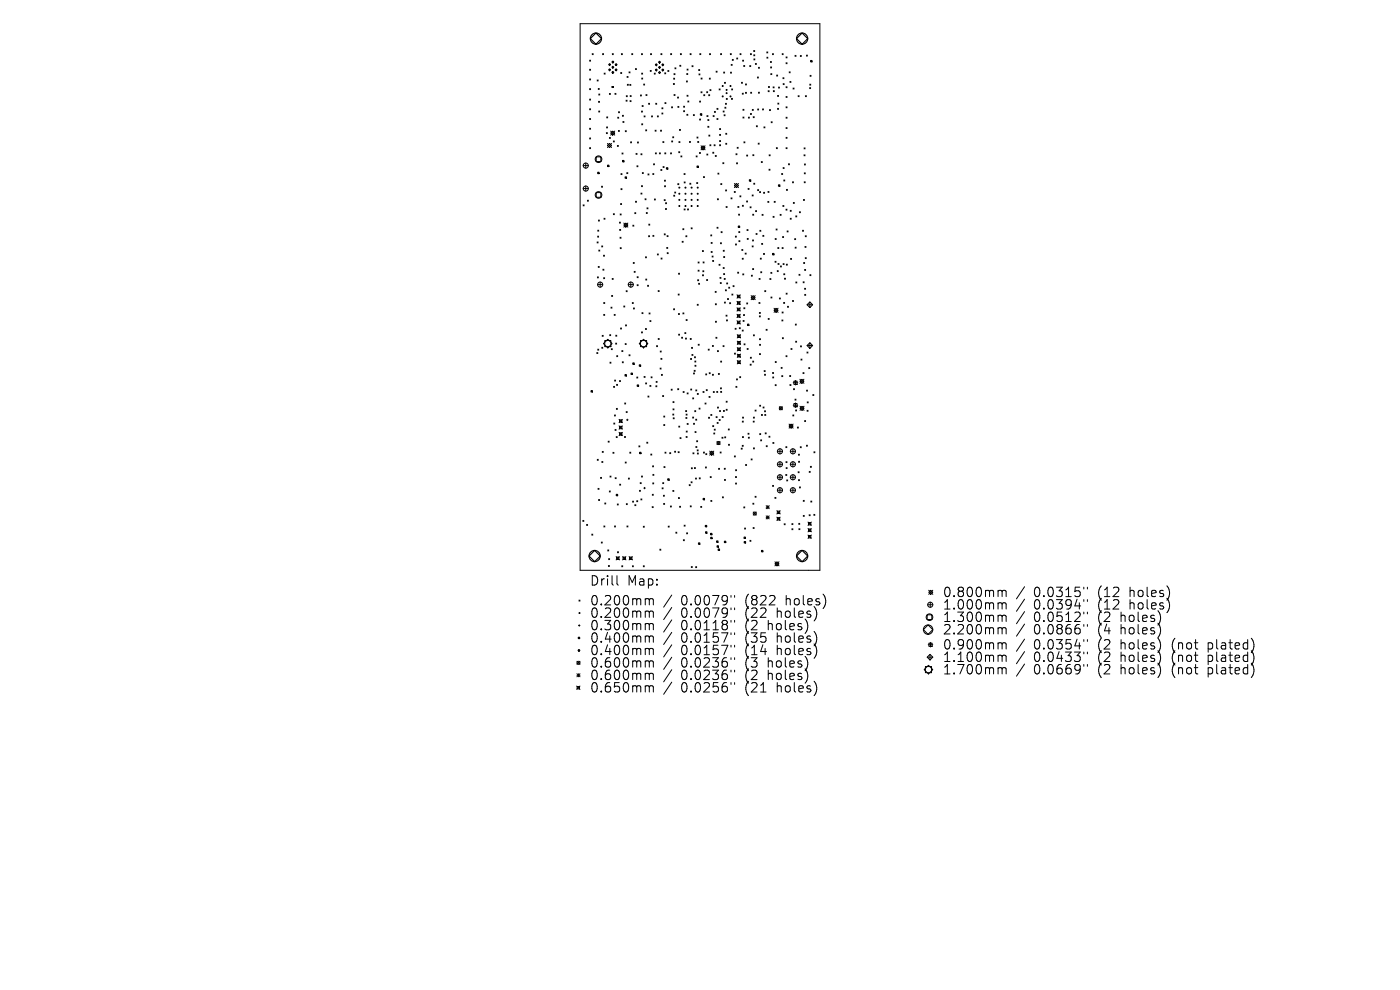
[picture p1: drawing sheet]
<svg xmlns="http://www.w3.org/2000/svg" width="297mm" height="210mm" viewBox="0 0 297 210" stroke-linecap="round" stroke-linejoin="round" font-family="sans-serif">
<defs><g id="words">
<g font-size="2.8">
<text x="125" y="124.5">Drill</text>
<text x="133.1" y="124.5">Map:</text>
<text x="125" y="128.7">0.200mm</text>
<text x="125" y="131.3">0.200mm</text>
<text x="144.5" y="128.7">0.0079&quot;</text>
<text x="144.5" y="131.3">0.0079&quot;</text>
<text x="158.2" y="128.7">(822</text>
<text x="158.2" y="131.3">(22</text>
<text x="165.1" y="131.3">holes)</text>
<text x="167" y="128.7">holes)</text>
<text x="199.9" y="126.9">0.800mm</text>
<text x="199.9" y="129.6">1.000mm</text>
<text x="219.3" y="126.9">0.0315&quot;</text>
<text x="219.3" y="129.6">0.0394&quot;</text>
<text x="233.1" y="126.9">(12</text>
<text x="233.1" y="129.6">(12</text>
<text x="239.9" y="126.9">holes)</text>
<text x="239.9" y="129.6">holes)</text>
<text x="125" y="134">0.300mm</text>
<text x="125" y="136.6">0.400mm</text>
<text x="144.5" y="134">0.0118&quot;</text>
<text x="144.5" y="136.6">0.0157&quot;</text>
<text x="158.2" y="134">(2</text>
<text x="158.2" y="136.6">(35</text>
<text x="163.2" y="134">holes)</text>
<text x="165.1" y="136.6">holes)</text>
<text x="199.9" y="132.2">1.300mm</text>
<text x="199.9" y="134.9">2.200mm</text>
<text x="219.3" y="132.2">0.0512&quot;</text>
<text x="219.3" y="134.9">0.0866&quot;</text>
<text x="233.1" y="132.2">(2</text>
<text x="233.1" y="134.9">(4</text>
<text x="238" y="132.2">holes)</text>
<text x="238" y="134.9">holes)</text>
<text x="125" y="139.3">0.400mm</text>
<text x="125" y="141.9">0.600mm</text>
<text x="144.5" y="139.3">0.0157&quot;</text>
<text x="144.5" y="141.9">0.0236&quot;</text>
<text x="158.2" y="139.3">(14</text>
<text x="158.2" y="141.9">(3</text>
<text x="163.2" y="141.9">holes)</text>
<text x="165.1" y="139.3">holes)</text>
<text x="199.9" y="138.1">0.900mm</text>
<text x="199.9" y="140.7">1.100mm</text>
<text x="199.9" y="143.3">1.700mm</text>
<text x="219.3" y="138.1">0.0354&quot;</text>
<text x="219.3" y="140.7">0.0433&quot;</text>
<text x="219.3" y="143.3">0.0669&quot;</text>
<text x="233.1" y="138.1">(2</text>
<text x="233.1" y="140.7">(2</text>
<text x="233.1" y="143.3">(2</text>
<text x="238" y="138.1">holes)</text>
<text x="238" y="140.7">holes)</text>
<text x="238" y="143.3">holes)</text>
<text x="249.1" y="138.1">(not</text>
<text x="249.1" y="140.7">(not</text>
<text x="249.1" y="143.3">(not</text>
<text x="256.9" y="138.1">plated)</text>
<text x="256.9" y="140.7">plated)</text>
<text x="256.9" y="143.3">plated)</text>
<text x="125" y="144.5">0.600mm</text>
<text x="125" y="147.2">0.650mm</text>
<text x="144.5" y="144.5">0.0236&quot;</text>
<text x="144.5" y="147.2">0.0256&quot;</text>
<text x="158.2" y="144.5">(2</text>
<text x="158.2" y="147.2">(21</text>
<text x="163.2" y="144.5">holes)</text>
<text x="165.1" y="147.2">holes)</text>
</g>
</g></defs>
<g fill="none" stroke="#000" stroke-width=".21">
<path d="M123.1 5h50.8v116h-50.8zM125.1 12.8l.2 .2M125.1 14.7l.2 .2M125.1 16.7l.2 .3M125.1 18.8l.2 .2M125.3 12.8l-.2 .2M125.3 14.7l-.2 .2M125.3 16.7l-.2 .3M125.3 18.8l-.2 .2M125.6 11.4l.2 .2M125.8 11.4l-.2 .2M126.7 17l.2 .2"/>
<path d="M126.9 17l-.2 .2M126.9 18.8l.2 .2M127 19.9l.2 .3M127.1 18.8l-.2 .2M127.2 19.9l-.2 .3M127.8 11.4l.2 .2M128 11.4l-.2 .2M128.2 15.5l.2 .2M128.4 15.5l-.2 .2M129.1 13.7l.2-.2 .2 .2-.2 .2zM129.1 14.8l.2-.2 .2 .2-.2 .2zM129.3 19.8l.2 .2"/>
<path d="M129.5 19.8l-.2 .2M129.8 13.2l.2-.3 .2 .3-.2 .2zM129.8 14.3l.2-.3 .2 .3-.2 .2zM129.8 15.4l.2-.3 .2 .3-.2 .2zM129.9 18.4l.2 .2M129.9 11.4l.2 .2M130.1 18.4l-.2 .2M130.1 11.4l-.2 .2M130.5 19.8l.2 .2M130.5 13.7l.2-.2 .2 .2-.2 .2zM130.5 14.8l.2-.2 .2 .2-.2 .2zM130.7 19.8l-.2 .2"/>
<path d="M131.7 15.4l.2 .2M131.8 11.4l.2 .2M131.9 15.4l-.2 .2M132 11.4l-.2 .2M133 16.2l.2 .2M133.1 17.9l.2 .2M133.2 16.2l-.2 .2M133.3 17.9l-.2 .2M133.4 15.2l.3 .3M133.6 17.9l.2 .2M133.7 15.2l-.3 .3M133.8 17.9l-.2 .2"/>
<path d="M134 11.4l.2 .2M134.2 11.4l-.2 .2M134.8 14.5l.2 .3M135 14.5l-.2 .3M136.1 11.4l.2 .2M136.1 15.5l.2 .2M136.1 16.6l.3 .2M136.3 11.4l-.2 .2M136.3 15.5l-.2 .2M136.4 16.6l-.3 .2M136.5 17.8l.3 .2M136.8 17.8l-.3 .2"/>
<path d="M137.9 14.9l.3 .2M138 11.4l.2 .2M138.2 14.9l-.3 .2M138.2 11.4l-.2 .2M138.8 15.5l.2 .2M139 15.5l-.2 .2M139 13.7l.2-.2 .2 .2-.2 .3zM139.2 14.6l.2 .2-.2 .3-.2-.3zM139.7 13.2l.2-.2 .2 .2-.2 .2zM139.7 14.3l.2-.2 .2 .2-.2 .2zM139.9 15.2l.2 .2-.2 .2-.2-.2zM140.2 11.4l.2 .2"/>
<path d="M140.4 13.7l.2-.2 .2 .2-.2 .3zM140.4 11.4l-.2 .2M140.6 14.6l.2 .2-.2 .3-.2-.3zM141 15.5l.2 .2M141.2 15.5l-.2 .2M141.7 14.9l.2 .3M141.9 14.9l-.2 .3M142.3 11.4l.2 .2M142.5 11.4l-.2 .2M142.8 17.7l.3 .2M142.9 16.6l.2 .2M143 15.6l.2 .2"/>
<path d="M143.1 17.7l-.3 .2M143.1 16.6l-.2 .2M143.2 14.4l.2 .2M143.2 15.6l-.2 .2M143.4 14.4l-.2 .2M144.2 13.8l.2 .3M144.3 11.4l.3 .2M144.4 13.8l-.2 .3M144.6 11.4l-.3 .2M145.6 17.2l.2 .2M145.7 15.6l.2 .2M145.7 14.7l.3 .2"/>
<path d="M145.8 17.2l-.2 .2M145.9 15.6l-.2 .2M146 14.7l-.3 .2M146.4 11.4l.2 .2M146.6 11.4l-.2 .2M146.8 13.9l.2 .3M147 13.9l-.2 .3M148.2 14.8l.2 .2M148.3 15.7l.2 .2M148.4 14.8l-.2 .2M148.5 11.4l.2 .2M148.5 15.7l-.2 .2"/>
<path d="M148.7 11.4l-.2 .2M148.7 19.5l.2 .2M148.7 16.6l.2 .2M148.9 19.5l-.2 .2M148.9 16.6l-.2 .2M149.9 19.5l.2 .2M150.1 19.5l-.2 .2M150.5 16.6l.2 .2M150.5 11.4l.2 .2M150.6 19l.2 .2M150.7 16.6l-.2 .2M150.7 11.4l-.2 .2"/>
<path d="M150.8 19l-.2 .2M151.9 15.1l.2 .2M152.1 15.1l-.2 .2M152.6 18.9l.2 .2M152.8 18.9l-.2 .2M152.9 11.4l.2 .2M153.1 11.4l-.2 .2M153.5 15.3l.2 .2M153.7 17.5l.2 .2M153.7 15.3l-.2 .2M153.9 17.5l-.2 .2M154.9 11.4l.2 .2"/>
<path d="M155 15.3l.2 .2M155.1 13.7l.2 .2M155.1 11.4l-.2 .2M155.2 15.3l-.2 .2M155.2 18.9l.2 .2M155.3 13.7l-.2 .2M155.3 12.6l.3 .2M155.4 18.9l-.2 .2M155.6 12.6l-.3 .2M156.3 12.3l.2 .2M156.5 12.3l-.2 .2M157 11.4l.2 .2"/>
<path d="M157.2 11.4l-.2 .2M157.3 17.4l.2 .3M157.5 19.8l.2 .2M157.5 17.4l-.2 .3M157.5 12.8l.3 .2M157.7 19.8l-.2 .2M157.8 12.8l-.3 .2M157.8 13.9l.2 .2M158 13.9l-.2 .2M158.1 17.8l.3 .2M158.1 19.6l.3 .2M158.4 17.8l-.3 .2"/>
<path d="M158.4 19.6l-.3 .2M159.1 13.9l.2 .2M159.2 11.4l.2 .2M159.2 19.6l.3 .2M159.3 13.9l-.2 .2M159.4 11.4l-.2 .2M159.5 19.6l-.3 .2M159.9 10.7l.2 .2M159.9 11.6l.2 .2M159.9 12.5l.2 .2M160.1 10.7l-.2 .2M160.1 11.6l-.2 .2"/>
<path d="M160.1 12.5l-.2 .2M160.2 13.5l.3 .2M160.5 13.5l-.3 .2M160.7 16.3l.2 .3M160.9 16.3l-.2 .3M160.9 14.3l.2 .2M160.9 19.6l.2 .2M161.1 14.3l-.2 .2M161.1 19.6l-.2 .2M162.7 11l.2 .2M162.7 12.1l.2 .2M162.9 11l-.2 .2"/>
<path d="M162.9 12.1l-.2 .2M163 19.2l.2 .3M163 18.3l.2 .3M163.2 19.2l-.2 .3M163.2 18.3l-.2 .3M163.4 13l.3 .3M163.5 14.2l.2 .2M163.5 15.6l.2 .2M163.7 13l-.3 .3M163.7 14.2l-.2 .2M163.7 15.6l-.2 .2M163.9 11.4l.2 .2"/>
<path d="M164 18.4l.2 .2M164.1 19.2l.2 .3M164.1 11.4l-.2 .2M164.2 18.4l-.2 .2M164.3 19.2l-.2 .3M164.8 15.9l.2 .2M165 15.9l-.2 .2M165.2 18.5l.2 .2M165.4 18.5l-.2 .2M165.9 11.4l.2 .2M166.1 16.5l.2 .2M166.1 17.7l.3 .3"/>
<path d="M166.1 11.4l-.2 .2M166.3 16.5l-.2 .2M166.4 17.7l-.3 .3M166.8 18.4l.2 .2M166.8 12.1l.2 .2M166.8 13.3l.2 .2M167 13.3l-.2 .2M167 18.4l-.2 .2M167 12.1l-.2 .2M167.4 15.2l.2 .3M167.6 17.3l.2 .2M167.6 15.2l-.2 .3"/>
<path d="M167.8 17.3l-.2 .2M168.2 18.7l.3 .2M168.5 18.7l-.3 .2M168.7 11.7l.2 .3M168.9 11.7l-.2 .3M169.8 11.8l.2 .2M170 11.8l-.2 .2M171.1 11.7l.2 .2M171.3 11.7l-.2 .2M171.8 18.6l.2 .2M171.8 17.8l.2 .3M171.8 16l.3 .2"/>
<path d="M172 12.8h.3v.3h-.3zM172 18.6l-.2 .2M172 17.8l-.2 .3M172.1 16l-.3 .2M123.7 35.1h1.1M124.3 34.6v1.1M124.3 39.5v1M125.1 21l.2 .2M125.1 23.1l.2 .2M125.1 25.1l.2 .3M125.1 27.2l.2 .2M125.1 29.3l.2 .2"/>
<path d="M125.1 31.3l.2 .2M125.3 21l-.2 .2M125.3 23.1l-.2 .2M125.3 25.1l-.2 .3M125.3 27.2l-.2 .2M125.3 29.3l-.2 .2M125.3 31.3l-.2 .2M126.5 33.3h1v1h-1zM126.8 36.5h.3v.3h-.3zM127 21.5l.2 .2M127 23.5l.2 .3M127.2 21.5l-.2 .2"/>
<path d="M127.2 23.5l-.2 .3M127.6 39.5l.2 .2M127.8 39.5l-.2 .2M128.6 28.1l.2 .3M128.7 26.9l.2 .2M128.7 24.8l.2 .2M128.8 28.1l-.2 .3M128.9 30.9l.4-.5 .4 .5-.4 .4zM128.9 30.4l.8 .9M128.9 35h.3v.3h-.3zM128.9 26.9l-.2 .2M128.9 24.8l-.2 .2"/>
<path d="M129.3 29.2l.2 .2M129.5 29.2l-.2 .2M129.5 28.2l.5-.4 .4 .4-.4 .5zM129.5 27.8l.9 .9M129.7 30.4l-.8 .9M130.1 29.9l.2 .2M130.3 29.9l-.2 .2M130.4 27.8l-.9 .9M131 30.8l.2 .3M131 24.9l.3 .2M131.2 30.8l-.2 .3M131.2 27.7l.2 .2"/>
<path d="M131.2 23.7l.2 .2M131.3 24.9l-.3 .2M131.4 27.7l-.2 .2M131.4 23.7l-.2 .2M131.7 36.8l.3 .2M132 36.8l-.3 .2M132 32.5l.2 .2M132 24.5l.3 .2M132.1 34h.3v.3h-.3zM132.1 25.8l.3 .2M132.2 32.5l-.2 .2M132.3 24.5l-.3 .2"/>
<path d="M132.4 25.8l-.3 .2M132.6 37.5h.3v.3h-.3zM132.6 27.7l.3 .2M132.8 21.3l.2 .2M132.9 20.3l.2 .2M132.9 27.7l-.3 .2M133 36.6l.2 .2M133 21.3l-.2 .2M133.1 20.3l-.2 .2M133.2 36.6l-.2 .2M133.7 21.3l.2 .3M133.7 20.3l.2 .2"/>
<path d="M133.8 30.1l.2 .2M133.9 21.3l-.2 .3M133.9 20.3l-.2 .2M134 30.1l-.2 .2M134.9 32.5l.2 .3M135.1 35.2l.2 .2M135.1 32.5l-.2 .3M135.2 30.1l.2 .2M135.3 35.2l-.2 .2M135.4 30.1l-.2 .2M135.9 20.1l.2 .3M136 32.6l.2 .2"/>
<path d="M136.1 20.1l-.2 .3M136.1 23.6l.2 .2M136.1 39.4l.2 .2M136.1 26.3l.3 .2M136.2 32.6l-.2 .2M136.2 22.4l.2 .2M136.3 36.6l.2 .2M136.3 23.6l-.2 .2M136.3 39.4l-.2 .2M136.4 26.3l-.3 .2M136.4 22.4l-.2 .2M136.5 36.6l-.2 .2"/>
<path d="M136.6 24.6l.2 .2M136.8 24.6l-.2 .2M137 27.5l.2 .3M137 20.1l.3 .2M137.2 27.5l-.2 .3M137.3 20.1l-.3 .2M137.5 36.9l.2 .2M137.6 21.9l.2 .2M137.7 36.9l-.2 .2M137.8 21.9l-.2 .2M138.2 24.6l.2 .2M138.4 24.6l-.2 .2"/>
<path d="M138.5 36.8l.2 .2M138.6 34.8l.3 .2M138.7 36.8l-.2 .2M138.9 34.8l-.3 .2M139 27.6l.2 .2M139 32.4l.2 .2M139.1 21.9l.2 .2M139.2 27.6l-.2 .2M139.2 32.4l-.2 .2M139.3 21.9l-.2 .2M139.5 24.6l.2 .2M139.7 24.6l-.2 .2"/>
<path d="M139.9 32.4l.2 .2M140.1 32.4l-.2 .2M140.1 27.6l.2 .2M140.2 35.9l.2 .3M140.3 27.6l-.2 .2M140.4 35.9l-.2 .3M140.4 22.9l.2 .2M140.4 24l.2 .2M140.6 30l.2 .3M140.6 24l-.2 .2M140.6 22.9l-.2 .2M140.7 35.3l.2 .2"/>
<path d="M140.8 30l-.2 .3M140.9 35.3l-.2 .2M141 38.2l.2 .2M141 39.4l.2 .2M141 32.4l.3 .2M141.1 21.8l.2 .2M141.2 38.2l-.2 .2M141.2 39.4l-.2 .2M141.3 32.4l-.3 .2M141.3 21.8l-.2 .2M141.4 35.6h.3v.3h-.3zM142.2 32.4l.3 .2"/>
<path d="M142.5 32.4l-.3 .2M142.5 22.7l.2 .2M142.5 29.9l.2 .2M142.7 22.7l-.2 .2M142.7 29.9l-.2 .2M142.7 29l.2 .2M142.9 29l-.2 .2M143 20l.2 .3M143.2 20l-.2 .3M143.7 20.6l.2 .2M143.8 39l.2 .2M143.8 22.6l.2 .2"/>
<path d="M143.9 20.6l-.2 .2M144 32.2l.2 .2M144 39l-.2 .2M144 22.6l-.2 .2M144 30l.2 .3M144.1 27.4l.3 .3M144.2 32.2l-.2 .2M144.2 30l-.2 .3M144.4 27.4l-.3 .3M144.4 33.1l.3 .2M144.7 33.1l-.3 .2M145 22.5l.2 .2"/>
<path d="M145 23.5l.2 .2M145.1 36.8l.2 .2M145.1 38.6l.3 .2M145.2 22.5l-.2 .2M145.2 23.5l-.2 .2M145.3 36.8l-.2 .2M145.4 38.6l-.3 .2M145.7 24.2l.2 .3M145.7 20.2l.3 .2M145.9 21.4l.2 .2M145.9 24.2l-.2 .3M146 20.2l-.3 .2"/>
<path d="M146.1 21.4l-.2 .2M146.3 30l.2 .2M146.3 38.9l.3 .2M146.5 30l-.2 .2M146.6 38.9l-.3 .2M147.1 24.3l.2 .2M147.3 24.3l-.2 .2M147.7 33.1l.2 .2M147.8 38.7l.2 .2M147.9 29.1l.2 .2M147.9 35.2h.3v.3h-.3zM147.9 33.1l-.2 .2"/>
<path d="M148 38.7l-.2 .2M148 30l.2 .2M148.1 29.1l-.2 .2M148.2 30l-.2 .2M148.4 32.3l.2 .3M148.4 25.2l.2 .3M148.4 21.4l.2 .3M148.6 24.1h.3v.3h-.3zM148.6 32.3l-.2 .3M148.6 25.2l-.2 .3M148.6 21.4l-.2 .3M148.7 30.9l.9 .9"/>
<path d="M149.1 30.9l.5 .5-.5 .4-.4-.4zM149.2 37.5l.2 .2M149.3 20.1l.2 .2M149.4 37.5l-.2 .2M149.5 20.1l-.2 .2M149.6 30.9l-.9 .9M149.9 32.7l.3 .2M150 24.5l.2 .2M150.2 32.7l-.3 .2M150.2 25.4l.2 .2M150.2 26.8l.2 .2M150.2 24.5l-.2 .2"/>
<path d="M150.3 20.1l.3 .2M150.4 28.7l.2 .2M150.4 26.8l-.2 .2M150.4 25.4l-.2 .2M150.6 20.1l-.3 .2M150.6 28.7l-.2 .2M150.6 30.7l.2 .2M150.8 30.7l-.2 .2M151.2 32.3l.2 .2M151.3 24.5l.2 .2M151.4 32.3l-.2 .2M151.5 30.7l.2 .2"/>
<path d="M151.5 24.5l-.2 .2M151.6 23.6l.2 .2M151.7 30.7l-.2 .2M151.7 33l.3 .2M151.8 23.6l-.2 .2M152 33l-.3 .2M152.1 25.1l.2 .3M152.1 23l.2 .2M152.3 36.7l.2 .2M152.3 25.1l-.2 .3M152.3 23l-.2 .2M152.5 36.7l-.2 .2"/>
<path d="M152.7 27.3l.2 .2M152.7 28.5l.2 .2M152.7 29.8l.2 .2M152.7 30.7l.2 .2M152.9 27.3l-.2 .2M152.9 28.5l-.2 .2M152.9 29.8l-.2 .2M152.9 30.7l-.2 .2M152.9 39l.2 .2M153.1 39l-.2 .2M153.3 34.5l.3 .2M153.4 23.5l.2 .3"/>
<path d="M153.6 34.5l-.3 .2M153.6 24.3l.2 .3M153.6 23.5l-.2 .3M153.8 22.7l.2 .3M153.8 24.3l-.2 .3M153.9 21.9l.2 .2M154 28.3l.2 .2M154 30.4l.2 .2M154 22.7l-.2 .3M154.1 20.9l.2 .2M154.1 21.9l-.2 .2M154.2 30.4l-.2 .2"/>
<path d="M154.2 28.3l-.2 .2M154.3 20.9l-.2 .2M155.2 20.9l.2 .2M155.4 20.9l-.2 .2M155.8 38.9l.9 .9M156.1 32.6l.2 .2M156.2 38.9l.5 .5-.5 .4-.4-.4zM156.2 34.5l.3 .3M156.3 32.6l-.2 .2M156.4 31.2l.2 .3M156.5 34.5l-.3 .3M156.6 31.2l-.2 .3"/>
<path d="M156.7 38.9l-.9 .9M157.6 23.2l.2 .2M157.6 24.8l.2 .2M157.8 30.1l.2 .2M157.8 24.8l-.2 .2M157.8 23.2l-.2 .2M158 30.1l-.2 .2M158.4 32.9l.2 .2M158.6 32.9l-.2 .2M158.7 40l.2 .2M158.8 24.8l.2 .3M158.9 40l-.2 .2"/>
<path d="M159 38.1h.3v.3h-.3zM159 24.8l-.2 .3M159.2 24.1l.2 .2M159.4 24.1l-.2 .2M159.6 23.2l.2 .2M159.7 32.8l.2 .2M159.8 24.8l.2 .2M159.8 23.2l-.2 .2M159.9 38.9l.2 .2M159.9 32.8l-.2 .2M160 24.8l-.2 .2M160.1 38.9l-.2 .2"/>
<path d="M160.5 26.7l.2 .2M160.7 26.7l-.2 .2M160.7 23.1l.2 .2M160.8 30.4l.3 .2M160.9 23.1l-.2 .2M161.1 30.4l-.3 .2M161.5 34.3l.2 .2M161.7 34.3l-.2 .2M161.8 23.1l.2 .2M162 23.1l-.2 .2M162.1 26.9l.2 .2M162.3 26.9l-.2 .2"/>
<path d="M163.1 35.9l.3 .2M163.2 32.8l.2 .3M163.2 23.3l.3 .2M163.4 35.9l-.3 .2M163.4 32.8l-.2 .3M163.5 23.3l-.3 .2M163.6 25.8l.2 .2M163.8 25.8l-.2 .2M164.7 31.3l.2 .2M164.9 31.3l-.2 .2M165 23l.2 .2M165 20.2l.2 .3"/>
<path d="M165 21.9l.2 .2M165.1 39.2h.3v.3h-.3zM165.2 23l-.2 .2M165.2 20.2l-.2 .3M165.2 21.9l-.2 .2M165.8 36.8l.2 .2M166 36.8l-.2 .2M166.1 35.5l.2 .3M166.3 38.2l.2 .2M166.3 35.5l-.2 .3M166.5 38.2l-.2 .2M166.8 27.1l.2 .2"/>
<path d="M166.8 29.1l.2 .2M166.8 20.5l.2 .2M166.8 22.7l.2 .2M166.8 24.9l.2 .2M166.8 31.3l.2 .2M167 29.1l-.2 .2M167 22.7l-.2 .2M167 20.5l-.2 .2M167 24.9l-.2 .2M167 27.1l-.2 .2M167 31.3l-.2 .2M167.3 34.7l.2 .3"/>
<path d="M167.5 34.7l-.2 .3M168.1 38.6l.2 .2M168.3 38.6l-.2 .2M169.3 20.3l.2 .2M169.5 20.3l-.2 .2M170.6 32.8l.2 .3M170.6 31.4l.2 .2M170.6 38.6l.2 .2M170.6 36.7l.2 .2M170.6 34.8l.3 .2M170.8 32.8l-.2 .3M170.8 31.4l-.2 .2"/>
<path d="M170.8 38.6l-.2 .2M170.8 36.7l-.2 .2M170.9 20.3l.2 .2M170.9 34.8l-.3 .2M171.1 20.3l-.2 .2M123.7 43.5l.2 .2M123.7 40h1.1M123.9 43.5l-.2 .2M124.6 42.5l.2 .2M124.8 42.5l-.2 .2M126.5 40.9h1v1h-1zM126.7 51.3l.2 .2"/>
<path d="M126.7 58.7l.2 .3M126.8 50.1l.2 .2M126.8 48.8l.2 .2M126.9 51.3l-.2 .2M126.9 56.5l.2 .2M126.9 58.7l-.2 .3M126.9 46.7l.3 .2M127 50.1l-.2 .2M127 48.8l-.2 .2M127 53l.2 .3M127.1 56.5l-.2 .2M127.2 46.7l-.3 .2"/>
<path d="M127.2 53l-.2 .3M127.3 59.8v1.1M127.6 52.2l.3 .2M127.9 52.2l-.3 .2M127.9 57.1l.2 .2M128 54.1l.2 .2M128.1 58.9l.2 .2M128.1 57.1l-.2 .2M128.1 46.3l.2 .2M128.2 54.1l-.2 .2M128.3 58.9l-.2 .2M128.3 46.3l-.2 .2"/>
<path d="M129.9 59.1l.2 .2M130.1 59.1l-.2 .2M130.1 45.3l.2 .2M130.3 45.3l-.2 .2M131.4 47.1l.2 .2M131.5 48.7l.2 .2M131.5 50.3l.2 .2M131.6 45.4l.2 .2M131.6 52.5l.2 .3M131.6 47.1l-.2 .2M131.7 43.2l.2 .2M131.7 48.7l-.2 .2"/>
<path d="M131.7 40l.3 .2M131.7 50.3l-.2 .2M131.8 45.4l-.2 .2M131.8 52.5l-.2 .3M131.9 43.2l-.2 .2M132 40l-.3 .2M132.3 47.7l.5-.4 .4 .4-.4 .5zM132.3 47.3l.9 .9M133.2 47.3l-.9 .9M133.8 59.8v1.1M134.3 47.8l.2 .2M134.3 55.7l.3 .2"/>
<path d="M134.5 47.8l-.2 .2M134.5 57.6l.2 .2M134.6 55.7l-.3 .2M134.7 45.1l.2 .2M134.7 57.6l-.2 .2M134.8 42.7l.2 .2M134.9 45.1l-.2 .2M135 42.7l-.2 .2M135.2 58.7l.2 .2M135.4 58.7l-.2 .2M136 41l.2 .2M136.2 41l-.2 .2"/>
<path d="M136.8 42.2l.3 .2M136.9 54.5l.2 .2M137 59.2l.2 .2M137.1 42.2l-.3 .2M137.1 45.1l.2 .2M137.1 54.5l-.2 .2M137.2 59.2l-.2 .2M137.3 44.1l.2 .2M137.3 45.1l-.2 .2M137.5 44.1l-.2 .2M137.6 50l.2 .2M137.6 47.5l.3 .3"/>
<path d="M137.8 50l-.2 .2M137.9 47.5l-.3 .3M138.5 49.9l.2 .2M138.7 49.9l-.2 .2M138.8 42.2l.2 .2M139 42.2l-.2 .2M139.5 53.9l.2 .2M139.7 53.9l-.2 .2M140.2 54.7l.3 .3M140.5 54.7l-.3 .3M140.9 42.3l.2 .3M140.9 49.6l.2 .2"/>
<path d="M141.1 42.3l-.2 .3M141.1 49.6l-.2 .2M141.2 44.2l.2 .2M141.2 43l.2 .2M141.4 44.2l-.2 .2M141.4 43l-.2 .2M141.4 52.5l.3 .2M141.5 50l.2 .2M141.5 53.6l.3 .2M141.7 52.5l-.3 .2M141.7 50l-.2 .2M141.8 53.6l-.3 .2"/>
<path d="M142.9 41.4l.2 .2M143.1 40.7l.3 .3M143.1 41.4l-.2 .2M143.4 40.7l-.3 .3M143.9 58l.3 .2M144.2 58l-.3 .2M144.7 51.2l.2 .2M144.9 48.5l.2 .2M144.9 51.2l-.2 .2M145.1 48.5l-.2 .2M145.1 44.3l.2 .2M145.3 44.3l-.2 .2"/>
<path d="M145.5 50l.2 .2M145.7 50l-.2 .2M145.8 44.3l.3 .2M146.1 44.3l-.3 .2M146.6 48.3l.2 .2M146.8 48.3l-.2 .2M148 59.3l.2 .3M148.1 55.6l.2 .2M148.1 57.3l.2 .2M148.2 59.3l-.2 .3M148.3 55.6l-.2 .2M148.3 57.3l-.2 .2"/>
<path d="M149 53.2l.2 .2M149 58.3l.2 .2M149.1 57.4l.2 .2M149.1 55.6l.3 .2M149.2 53.2l-.2 .2M149.2 58.3l-.2 .2M149.3 57.4l-.2 .2M149.4 55.6l-.3 .2M149.9 59.3l.2 .2M150.1 59.3l-.2 .2M150.8 49.8l.2 .2M150.9 51.4l.2 .2"/>
<path d="M150.9 53.3l.2 .3M151 49.8l-.2 .2M151.1 54.3l.2 .2M151.1 51.4l-.2 .2M151.1 53.3l-.2 .3M151.2 55.2l.2 .3M151.3 54.3l-.2 .2M151.4 55.2l-.2 .3M152.1 48.2l.2 .2M152.2 42.2l.2 .2M152.3 48.2l-.2 .2M152.4 42.2l-.2 .2"/>
<path d="M152.5 56.1l.2 .2M152.7 58.8l.2 .2M152.7 56.1l-.2 .2M152.8 59.9l.2 .3M152.8 51.5l.2 .2M152.9 58.8l-.2 .2M153 49.1l.2 .3M153 59.9l-.2 .3M153 51.5l-.2 .2M153.2 49.1l-.2 .3M153.4 56.7l.2 .3M153.4 53.1l.2 .2"/>
<path d="M153.5 58l.2 .3M153.5 54.4l.2 .2M153.6 56.7l-.2 .3M153.6 59.1l.2 .2M153.6 53.1l-.2 .2M153.7 58l-.2 .3M153.7 54.4l-.2 .2M153.8 59.1l-.2 .2M153.9 40.3l.2 .2M154 43.8l.2 .2M154.1 40.3l-.2 .2M154.2 43.8l-.2 .2"/>
<path d="M155.1 42l.2 .2M155.3 42l-.2 .2M155.8 40.6l.2 .2M156 40.6l-.2 .2M156 50.1l.2 .2M156 51.8l.2 .2M156.2 50.1l-.2 .2M156.2 51.8l-.2 .2M156.5 57.7l.2 .3M156.5 43.8l.3 .2M156.6 47.9h.3v.4h-.3zM156.7 45.4l.2 .2"/>
<path d="M156.7 57.7l-.2 .3M156.7 49.1l.2 .2M156.8 43.8l-.3 .2M156.8 51.1l.2 .2M156.9 45.4l-.2 .2M156.9 49.1l-.2 .2M157 41.5l.2 .3M157 51.1l-.2 .2M157.2 41.5l-.2 .3M157.4 52.9l.2 .2M157.5 54.8l.2 .2M157.5 43.5l.2 .3"/>
<path d="M157.6 58.1l.2 .2M157.6 52.9l-.2 .2M157.7 54.8l-.2 .2M157.7 43.5l-.2 .3M157.8 58.1l-.2 .2M158.1 53.7l.2 .2M158.3 53.7l-.2 .2M158.4 42.6l.2 .3M158.5 48.7l.2 .2M158.5 50.6l.2 .2M158.6 42.6l-.2 .3M158.7 48.7l-.2 .2"/>
<path d="M158.7 50.6l-.2 .2M159.1 43.9l.2 .2M159.3 43.9l-.2 .2M159.4 58.4l.2 .2M159.6 41.4l.2 .2M159.6 52.2l.2 .2M159.6 58.4l-.2 .2M159.6 50.9l.3 .2M159.7 57l.2 .2M159.7 45.4l.2 .3M159.8 41.4l-.2 .2M159.8 52.2l-.2 .2"/>
<path d="M159.9 50.9l-.3 .2M159.9 57l-.2 .2M159.9 45.4l-.2 .3M160.3 44.7l.2 .2M160.4 49.5l.2 .2M160.5 44.7l-.2 .2M160.6 49.5l-.2 .2M160.7 40.2l.2 .2M160.9 40.2l-.2 .2M161 59.1l.2 .2M161.1 40.7l.3 .2M161.2 48.9l.2 .2"/>
<path d="M161.2 59.1l-.2 .2M161.3 54.8l.2 .2M161.4 40.7l-.3 .2M161.4 57.6l.2 .3M161.4 48.9l-.2 .2M161.5 54.8l-.2 .2M161.6 51.6l.2 .2M161.6 57.6l-.2 .3M161.7 45.5l.2 .2M161.8 51.6l-.2 .2M161.8 49.9l.2 .2M161.9 45.5l-.2 .2"/>
<path d="M162 53.8l.2 .2M162 40.8l.2 .2M162 49.9l-.2 .2M162.2 53.8l-.2 .2M162.2 40.8l-.2 .2M162.9 42.7l.2 .2M162.9 40.6l.2 .2M163.1 42.7l-.2 .2M163.1 40.6l-.2 .2M163.3 59.1l.2 .2M163.5 57.8l.2 .2M163.5 59.1l-.2 .2"/>
<path d="M163.7 57.8l-.2 .2M163.9 53.8h.3v.3h-.3zM164 45.9l.2 .2M164.2 45.9l-.2 .2M164.2 42.7l.3 .2M164.4 55.4l.2 .2M164.4 50.6l.3 .2M164.5 42.7l-.3 .2M164.6 55.4l-.2 .2M164.6 48.6l.3 .2M164.7 50.6l-.3 .2M164.9 48.6l-.3 .2"/>
<path d="M164.9 57.4l.2 .2M165 52.5l.2 .2M165 55.9l.3 .2M165.1 57.4l-.2 .2M165.2 52.5l-.2 .2M165.3 55.9l-.3 .2M165.5 45.5l.2 .2M165.6 56.4l.2 .2M165.7 45.5l-.2 .2M165.8 56.4l-.2 .2M165.9 52.5l.2 .2M166 50.2l.2 .2"/>
<path d="M166.1 43.6l.2 .2M166.1 55.9l.2 .2M166.1 52.5l-.2 .2M166.2 50.2l-.2 .2M166.3 58.1l.2 .2M166.3 43.6l-.2 .2M166.3 55.9l-.2 .2M166.4 59l.2 .2M166.5 58.1l-.2 .2M166.6 59l-.2 .2M166.7 44.4l.3 .2M166.8 56l.2 .2"/>
<path d="M166.8 40.2l.3 .2M167 44.4l-.3 .2M167 49l.2 .2M167 56l-.2 .2M167.1 40.2l-.3 .2M167.2 49l-.2 .2M167.6 44.6l.3 .2M167.6 46.3l.3 .2M167.7 54.8l.2 .2M167.9 44.6l-.3 .2M167.9 46.3l-.3 .2M167.9 54.8l-.2 .2"/>
<path d="M168.3 42.9l.2 .3M168.5 42.9l-.2 .3M168.6 50.6l.2 .2M168.7 52.4l.2 .2M168.8 50.6l-.2 .2M168.8 45.8l.2 .2M168.8 59.8l.3 .2M168.9 52.4l-.2 .2M169 45.8l-.2 .2M169.1 59.8l-.3 .2M169.5 58.2l.2 .2M169.6 44.9l.2 .2"/>
<path d="M169.7 58.2l-.2 .2M169.8 44.9l-.2 .2M170.2 48.8l.3 .3M170.4 59.8l.2 .2M170.4 42.3l.3 .2M170.5 48.8l-.3 .3M170.5 55.7l.2 .2M170.6 59.8l-.2 .2M170.7 42.3l-.3 .2M170.7 57.2l.2 .2M170.7 55.7l-.2 .2M170.8 52.3l.2 .2"/>
<path d="M170.8 54.7l.2 .2M170.8 50l.2 .2M170.9 57.2l-.2 .2M171 52.3l-.2 .2M171 54.7l-.2 .2M171 50l-.2 .2M171.8 58.3l.2 .2M172 58.3l-.2 .2M126.6 74.8l.2 .2M126.8 60.4h1.1M126.8 74.1l.2 .2M126.8 74.8l-.2 .2"/>
<path d="M127 74.1l-.2 .2M127.7 73.7l.2 .2M127.7 71.1l.3 .2M127.9 73.7l-.2 .2M128 71.1l-.3 .2M128.1 66.7l.2 .2M128.1 64.2l.2 .2M128.3 72.2h1.3v1.3h-1.3zM128.3 66.7l-.2 .2M128.3 64.2l-.2 .2M128.9 72l1 .9-1 .9-.9-.9zM129.3 71l.3 .2"/>
<path d="M129.4 76.8l.2 .2M129.6 71l-.3 .2M129.6 65.2l.2 .2M129.6 76.8l-.2 .2M129.7 74l.2 .2M129.8 62.7l.2 .2M129.8 65.2l-.2 .2M129.9 74l-.2 .2M130 62.7l-.2 .2M130.3 66.7l.2 .2M130.5 66.7l-.2 .2M130.6 72.8l.2 .2"/>
<path d="M130.6 71.1l.3 .2M130.8 72.8l-.2 .2M130.8 75.5l.2 .2M130.9 71.1l-.3 .2M131 75.5l-.2 .2M131.6 69.6l.3 .2M131.9 69.6l-.3 .2M131.9 74.4l.2 .2M132 76.7l.2 .3M132.1 74.4l-.2 .2M132.2 76.7l-.2 .3M132.3 64.9l.2 .2"/>
<path d="M132.5 64.9l-.2 .2M132.6 79.5h.3v.3h-.3zM132.6 72.9l.2 .2M132.7 68.9l.2 .2M132.8 61.7l.2 .2M132.8 72.9l-.2 .2M132.9 68.9l-.2 .2M133 61.7l-.2 .2M133.3 60.4h1.1M133.4 75.3l.3 .2M133.7 75.3l-.3 .2M133.9 79.1h.3v.3h-.3z"/>
<path d="M134.1 64.2l.2 .2M134.2 77h.3v.3h-.3zM134.3 64.2l-.2 .2M134.4 65.3l.2 .2M134.6 65.3l-.2 .2M135.1 80l.2 .2M135.2 60.4l.2 .2M135.3 80l-.2 .2M135.4 60.4l-.2 .2M135.6 72.9l.9-.9 .9 .9-.9 .9zM135.6 77.4h.3v.3h-.3zM135.9 72.2h1.3v1.3h-1.3z"/>
<path d="M136.1 70.4l.2 .2M136.2 66.3l.2 .2M136.3 70.4l-.2 .2M136.4 66.3l-.2 .2M136.6 79.9l.2 .2M136.8 79.9l-.2 .2M136.9 69.7l.2 .2M137.1 69.7l-.2 .2M137.4 60.5l.2 .2M137.6 60.5l-.2 .2M137.7 66.4l.2 .2M137.9 68l.2 .2"/>
<path d="M137.9 66.4l-.2 .2M138.1 68l-.2 .2M138.1 79.9l.2 .3M138.3 79.9l-.2 .3M139.3 73.3l.2 .2M139.5 73.3l-.2 .2M139.6 61.6l.2 .3M139.6 71.8l.2 .2M139.8 61.6l-.2 .3M139.8 71.8l-.2 .2M140 78.1l.2 .2M140.1 74.5l.2 .2"/>
<path d="M140.2 76l.2 .2M140.2 78.1l-.2 .2M140.3 74.5l-.2 .2M140.3 79.4l.2 .2M140.4 76l-.2 .2M140.5 79.4l-.2 .2M142.9 65.5l.2 .2M143.1 65.5l-.2 .2M143.9 62.4l.2 .2M143.9 66.5l.2 .2M144 70.9l.2 .2M144.1 62.4l-.2 .2"/>
<path d="M144.1 66.5l-.2 .2M144.2 70.9l-.2 .2M144.6 71.5l.2 .2M144.8 71.5l-.2 .2M144.9 66.4l.2 .2M145.1 66.4l-.2 .2M145.3 70.6l.2 .2M145.4 71.7l.2 .2M145.5 70.6l-.2 .2M145.6 67.8l.2 .2M145.6 71.7l-.2 .2M145.8 67.8l-.2 .2"/>
<path d="M146.4 71.8l.2 .2M146.5 76l.2 .3M146.6 71.8l-.2 .2M146.7 73.7l.2 .2M146.7 76l-.2 .3M146.8 75.2l.2 .2M146.9 73.7l-.2 .2M147 75.2l-.2 .2M147.1 79.1l.2 .2M147.3 78.6l.2 .2M147.3 75.7l.2 .2M147.3 79.1l-.2 .2"/>
<path d="M147.4 76.6l.2 .2M147.4 77.5l.2 .2M147.5 78.6l-.2 .2M147.5 75.7l-.2 .2M147.6 76.6l-.2 .2M147.6 77.5l-.2 .2M147.9 64.5l.2 .3M148.1 73l.2 .2M148.1 64.5l-.2 .3M148.2 60.1l.2 .2M148.3 73l-.2 .2M148.4 60.1l-.2 .2"/>
<path d="M149.7 79.3l.2 .2M149.9 79.3l-.2 .2M150.2 74.1l.3 .2M150.4 79.1l.3 .2M150.5 74.1l-.3 .2M150.7 79.1l-.3 .2M151.1 73.3l.2 .2M151.1 79.4l.2 .2M151.3 73.3l-.2 .2M151.3 79.4l-.2 .2M151.7 61.8l.2 .2M151.8 64.4l.2 .3"/>
<path d="M151.8 68.1l.2 .3M151.9 71.5l.2 .3M151.9 61.8l-.2 .2M152 64.4l-.2 .3M152 68.1l-.2 .3M152.1 71.5l-.2 .3M152.2 74.4l.2 .2M152.4 79.2l.2 .2M152.4 74.4l-.2 .2M152.6 79.2l-.2 .2M152.9 76.6l.2 .2M153.1 76.6l-.2 .2"/>
<path d="M153.4 73.3l.2 .2M153.6 73.3l-.2 .2M153.7 64.1l.2 .2M153.9 61.5l.2 .2M153.9 64.1l-.2 .2M154 66.9l.2 .2M154.1 61.5l-.2 .2M154.1 67.9l.2 .2M154.2 60l.2 .2M154.2 66.9l-.2 .2M154.3 63.3l.2 .2M154.3 67.9l-.2 .2"/>
<path d="M154.4 60l-.2 .2M154.5 63.3l-.2 .2M154.6 60.9l.2 .2M154.8 64.2l.2 .2M154.8 60.9l-.2 .2M155 64.2l-.2 .2M155.3 62.4l.2 .2M155.5 62.4l-.2 .2M155.5 60.6l.2 .2M155.7 60.6l-.2 .2M155.8 74.9l.2 .2M155.9 69.6l.3 .3"/>
<path d="M156 74.9l-.2 .2M156.2 69.6l-.3 .3M156.3 62.5l.8 .7M156.3 66.7l.8 .7M156.3 63.9l.8 .7M156.3 68l.8 .7M156.3 65.3l.8 .7M156.4 75.1l.7 .7M156.4 71l.7 .7M156.4 72.4l.7 .7M156.4 73.7l.7 .7M156.4 76.5l.7 .7"/>
<path d="M156.4 62.6h.5v.5h-.5zM156.4 64h.5v.5h-.5zM156.4 65.4h.5v.5h-.5zM156.4 66.8h.5v.5h-.5zM156.4 68.1h.5v.5h-.5zM156.5 71.1h.5v.5h-.5zM156.5 72.5h.5v.5h-.5zM156.5 73.8h.5v.5h-.5zM156.5 75.2h.5v.5h-.5zM156.5 76.6h.5v.5h-.5zM156.8 69.5l.2 .2M156.9 79.9l.2 .2"/>
<path d="M157 69.5l-.2 .2M157.1 66.7l-.8 .7M157.1 65.3l-.8 .7M157.1 62.5l-.8 .7M157.1 63.9l-.8 .7M157.1 68l-.8 .7M157.1 76.5l-.7 .7M157.1 73.7l-.7 .7M157.1 71l-.7 .7M157.1 72.4l-.7 .7M157.1 75.1l-.7 .7M157.1 79.9l-.2 .2"/>
<path d="M157.5 70l.2 .2M157.6 68l.3 .2M157.7 70l-.2 .2M157.7 66.7l.2 .2M157.8 65.3l.2 .2M157.8 72.9l.3 .3M157.9 68l-.3 .2M157.9 66.7l-.2 .2M158 65.3l-.2 .2M158.1 72.9l-.3 .3M158.4 64.3l.2 .2M158.5 73.9l.2 .2"/>
<path d="M158.6 68.7h.3v.4h-.3zM158.6 64.3l-.2 .2M158.7 73.9l-.2 .2M159.1 77.3l.3 .2M159.2 75.8l.2 .2M159.3 62.7l.9 .9M159.4 77.3l-.3 .2M159.4 75.8l-.2 .2M159.7 76.6l.2 .2M159.8 62.7l.4 .4-.4 .5-.5-.5zM159.8 71l.2 .2M159.9 76.6l-.2 .2"/>
<path d="M160 71l-.2 .2M160.2 62.7l-.9 .9M161 64.2l.2 .2M161.1 66.3l.2 .2M161.1 67l.2 .2M161.1 75l.2 .2M161.1 71.8l.2 .3M161.1 73l.2 .3M161.2 64.2l-.2 .2M161.3 66.3l-.2 .2M161.3 67l-.2 .2M161.3 75l-.2 .2"/>
<path d="M161.3 71.8l-.2 .3M161.3 73l-.2 .3M162.1 78.6l.2 .2M162.2 79.4l.2 .2M162.2 61.7l.3 .2M162.3 78.6l-.2 .2M162.4 79.4l-.2 .2M162.5 61.7l-.3 .2M162.5 69.9l.2 .2M162.7 69.9l-.2 .2M163 67.5l.2 .3M163.2 67.5l-.2 .3"/>
<path d="M163.6 63l.2 .2M163.8 63l-.2 .2M163.9 79l.2 .2M163.9 80l.2 .2M164.1 79l-.2 .2M164.1 80l-.2 .2M164.2 65.4l.9 .9M164.5 76.7l.2 .2M164.6 65.4l.5 .4-.5 .5-.4-.5zM164.7 76.7l-.2 .2M165.1 65.4l-.9 .9M165.3 63.2l.3 .2"/>
<path d="M165.6 63.2l-.3 .2M165.7 77.9l.2 .2M165.8 79.7l.3 .2M165.9 67.9l.2 .2M165.9 66.2l.2 .2M165.9 77.9l-.2 .2M166 71.6l.2 .3M166.1 79.7l-.3 .2M166.1 67.9l-.2 .2M166.1 66.2l-.2 .2M166.2 71.6l-.2 .3M166.2 64.1l.3 .3"/>
<path d="M166.5 64.1l-.3 .3M166.7 75.5l.3 .2M166.8 62.2l.2 .2M167 75.5l-.3 .2M167 62.2l-.2 .2M167.1 65l.2 .2M167.3 65l-.2 .2M167.5 79.7l.2 .2M167.7 79.7l-.2 .2M167.8 73.9l.2 .2M168 73.9l-.2 .2M168.1 63.7l.2 .3"/>
<path d="M168.3 63.7l-.2 .3M168.7 68.7l.2 .3M168.8 72.4l.2 .2M168.9 68.7l-.2 .3M169 72.4l-.2 .2M169.8 73.4l.2 .2M169.9 76.2l.2 .2M170 73.4l-.2 .2M170.1 76.2l-.2 .2M170.3 79l.3 .3M170.6 79l-.3 .3M170.7 61.1l.2 .3"/>
<path d="M170.7 62.4l.2 .3M170.9 61.1l-.2 .3M170.9 62.4l-.2 .3M171.2 74.7l.2 .2M171.2 64.6l.6-.5 .6 .5-.6 .6zM171.2 64.6h1.2M171.2 73.3h1.2M171.4 74.7l-.2 .2M171.6 78l.2 .2M171.8 78l-.2 .2M171.8 72.7l.6 .6-.6 .6-.6-.6zM171.8 64.1v1.1"/>
<path d="M171.8 72.7v1.2M125.4 82.9h.3v.3h-.3zM126.7 97.4l.2 .2M126.9 97.4l-.2 .2M127.7 97.9l.2 .2M127.8 95.8l.2 .2M127.9 97.9l-.2 .2M128 95.8l-.2 .2M129 93.6l.2 .2M129.2 93.6l-.2 .2M130 95.9l.2 .3M130.2 82l.2 .2"/>
<path d="M130.2 89.7l.2 .3M130.2 95.9l-.2 .3M130.3 88l.3 .2M130.4 82l-.2 .2M130.4 80.6l.2 .2M130.4 89.7l-.2 .3M130.5 91.1l.2 .2M130.6 88l-.3 .2M130.6 80.6l-.2 .2M130.7 91.1l-.2 .2M130.7 92.6l.2 .2M130.8 86.6l.2 .2"/>
<path d="M130.8 81.5l.2 .2M130.9 92.6l-.2 .2M131 86.6l-.2 .2M131 81.5l-.2 .2M131.3 90.3l.7 .7M131.3 91.7l.7 .7M131.3 89l.7 .7M131.4 80.7l.2 .3M131.4 89.1h.5v.5h-.5zM131.4 90.4h.5v.5h-.5zM131.4 91.8h.5v.5h-.5zM131.6 80.7l-.2 .3"/>
<path d="M132 91.7l-.7 .7M132 89l-.7 .7M132 90.3l-.7 .7M132.5 92.6l.2 .2M132.5 85.5l.2 .2M132.6 98l.2 .2M132.7 92.6l-.2 .2M132.7 85.5l-.2 .2M132.8 87.3l.3 .2M132.8 98l-.2 .2M132.9 89.1h.3M133.1 87.3l-.3 .2"/>
<path d="M133.1 88.9v.3M133.6 95.9l.2 .2M133.8 95.9l-.2 .2M135.2 81.7h.3v.3h-.3zM135.5 94.6l.2 .2M135.7 95.9h.3v.3h-.3zM135.7 94.6l-.2 .2M137 81.2l.2 .2M137.2 81.2l-.2 .2M137.2 93.8l.2 .2M137.4 93.8l-.2 .2M137.5 84l.2 .2"/>
<path d="M137.7 84l-.2 .2M137.9 81.8l.2 .2M138.1 96.3l.2 .2M138.1 81.8l-.2 .2M138.3 96.3l-.2 .2M138.4 98.8l.3 .2M138.7 98.8l-.3 .2M139.1 81.8l.3 .3M139.2 80.9l.2 .2M139.4 81.8l-.3 .3M139.4 80.9l-.2 .2M140.6 83.9l.2 .2"/>
<path d="M140.8 83.9l-.2 .2M140.8 90.1l.2 .2M140.8 88.3l.2 .2M140.9 99l.2 .2M141 88.3l-.2 .2M141 90.1l-.2 .2M141.1 95.9l.2 .2M141.1 99l-.2 .2M141.3 95.9l-.2 .2M142.1 96l.2 .2M142.3 96l-.2 .2M142.4 82.6l.2 .2"/>
<path d="M142.6 82.6l-.2 .2M142.7 87.8l.2 .2M142.8 85.2l.2 .2M142.8 86.7l.2 .2M142.8 88.6l.2 .2M142.9 87.8l-.2 .2M143 86.7l-.2 .2M143 85.2l-.2 .2M143 88.6l-.2 .2M143.1 95.7l.2 .2M143.3 95.7l-.2 .2M143.8 82.5l.2 .2"/>
<path d="M143.9 95.8l.2 .2M144 82.5l-.2 .2M144 90.4l.2 .2M144.1 95.8l-.2 .2M144.2 90.4l-.2 .2M144.3 92.8l.2 .2M144.5 92.8l-.2 .2M144.9 83.1l.2 .2M145.1 83.1l-.2 .2M145.5 87.1l.2 .2M145.5 88.6l.2 .2M145.5 87.8l.3 .3"/>
<path d="M145.5 92.6l.3 .2M145.6 91.4l.2 .3M145.7 87.1l-.2 .2M145.7 88.6l-.2 .2M145.8 87.8l-.3 .3M145.8 92.6l-.3 .2M145.8 83.3l.2 .3M145.8 89.8l.2 .2M145.8 91.4l-.2 .3M146 83.3l-.2 .3M146 89.8l-.2 .2M146.5 82.5l.2 .2"/>
<path d="M146.7 99.2l.2 .2M146.7 82.5l-.2 .2M146.9 99.2l-.2 .2M146.9 88.5l.3 .2M146.9 84.4l.3 .2M147 96.1l.2 .2M147.1 89.8l.2 .2M147.2 88.5l-.3 .2M147.2 84.4l-.3 .2M147.2 96.1l-.2 .2M147.3 99.2l.2 .2M147.3 89.8l-.2 .2"/>
<path d="M147.4 87.1l.2 .2M147.4 91.5l.3 .3M147.5 99.2l-.2 .2M147.6 88.9l.2 .2M147.6 87.1l-.2 .2M147.6 82.7l.2 .2M147.6 94.7l.2 .2M147.7 91.5l-.3 .3M147.8 93.5l.2 .2M147.8 88.9l-.2 .2M147.8 82.7l-.2 .2M147.8 94.7l-.2 .2"/>
<path d="M147.9 95.4l.2 .3M147.9 83.5l.2 .2M147.9 96.1l.3 .2M148 93.5l-.2 .2M148.1 95.4l-.2 .3M148.1 83.5l-.2 .2M148.2 96.1l-.3 .2M148.3 86.6l.2 .2M148.5 86.6l-.2 .2M149.1 83l.3 .3M149.2 95.9l.2 .2M149.4 83l-.3 .3"/>
<path d="M149.4 95.9l-.2 .2M149.6 85.5l.2 .2M149.6 99.1l.3 .2M149.7 96.2l.2 .3M149.8 85.5l-.2 .2M149.8 82.7l.2 .2M149.9 99.1l-.3 .2M149.9 96.2l-.2 .3M150 82.7l-.2 .2M150.3 88.5l.2 .2M150.4 84.1l.2 .2M150.5 88.5l-.2 .2"/>
<path d="M150.6 95.7l.8 .9M150.6 84.1l-.2 .2M150.8 87.9l.2 .2M151 95.7l.4 .4-.4 .5-.4-.5zM151 87.9l-.2 .2M151.2 90.3l.2 .2M151.3 83.1l.2 .2M151.4 90.3l-.2 .2M151.4 91.8l.2 .3M151.4 95.7l-.8 .9M151.5 91l.2 .3M151.5 83.1l-.2 .2"/>
<path d="M151.6 91.8l-.2 .3M151.7 91l-.2 .3M151.9 88.4l.2 .2M152.1 83l.2 .2M152.1 93.7l.7 .6M152.1 88.4l-.2 .2M152.1 89.6l.2 .2M152.2 86.3l.2 .3M152.3 83l-.2 .2M152.3 89.6l-.2 .2M152.4 86.3l-.2 .3M152.4 99.3l.3 .3"/>
<path d="M152.6 89l.2 .2M152.6 87.1l.3 .2M152.7 99.3l-.3 .3M152.8 93.7l-.7 .6M152.8 95.9l.2 .2M152.8 89l-.2 .2M152.8 82.3l.3 .2M152.9 87.1l-.3 .2M152.9 83l.2 .2M153 95.9l-.2 .2M153.1 82.3l-.3 .2M153.1 83l-.2 .2"/>
<path d="M153.2 92.7l.2 .3M153.2 88.4l.2 .2M153.4 92.7l-.2 .3M153.4 88.4l-.2 .2M153.5 87.1l.2 .2M153.6 99.3l.3 .2M153.7 87.1l-.2 .2M153.7 92.7l.3 .2M153.9 99.3l-.3 .2M154 92.7l-.3 .2M154 85.1l.3 .2M154 86.8l.3 .2"/>
<path d="M154.3 85.1l-.3 .2M154.3 86.8l-.3 .2M154.5 91l.2 .2M154.5 94.2l.3 .3M154.7 91l-.2 .2M154.8 94.2l-.3 .3M155.8 96.7l.2 .2M156 96.7l-.2 .2M156.1 99.6l.2 .3M156.1 82l.2 .2M156.2 80.4l.3 .2M156.3 99.6l-.2 .3"/>
<path d="M156.3 82l-.2 .2M156.5 80.4l-.3 .2M157.2 95.1l.3 .2M157.5 95.1l-.3 .2M157.5 94.5l.2 .2M157.5 89.3l.2 .2M157.5 92.6l.2 .2M157.5 88.5l.2 .2M157.7 94.5l-.2 .2M157.7 89.3l-.2 .2M157.7 92.6l-.2 .2M157.7 88.5l-.2 .2"/>
<path d="M158.2 98.5l.2 .2M158.4 98.5l-.2 .2M158.7 91.9l.2 .2M158.7 92.7l.3 .3M158.9 91.9l-.2 .2M159 92.7l-.3 .3M159.3 97.3l.3 .3M159.6 97.3l-.3 .3M159.8 89.3l.2 .2M159.8 88.5l.2 .2M159.8 95l.3 .2M160 89.3l-.2 .2"/>
<path d="M160 88.5l-.2 .2M160.1 95l-.3 .2M160.2 87l.2 .2M160.4 87l-.2 .2M161.2 86l.2 .2M161.2 92l.2 .2M161.4 93.3l.2 .2M161.4 86l-.2 .2M161.4 92l-.2 .2M161.5 87.9l.2 .2M161.6 93.3l-.2 .2M161.7 87.9l-.2 .2"/>
<path d="M161.9 86.3l.2 .2M162.1 86.3l-.2 .2M162.2 87.1l.2 .3M162.2 87.9l.3 .2M162.3 91.8l.2 .2M162.4 87.1l-.2 .3M162.5 87.9l-.3 .2M162.5 91.8l-.2 .2M162.5 94.5l.3 .3M162.8 94.5l-.3 .3M163.1 92.5l.2 .3M163.3 92.5l-.2 .3"/>
<path d="M164 93.9l.2 .2M164.2 93.9l-.2 .2M164.4 81.6l.3 .2M164.7 81.6l-.3 .2M164.9 95.7h1.1M164.9 98.5h1.1M165.3 86.3l.7 .6M165.5 95.2v1.1M165.5 97.9v1.1M166 86.3l-.7 .6M166.7 94.7l.2 .3M166.7 97.9l.3 .2"/>
<path d="M166.8 99.2l.2 .2M166.9 94.7l-.2 .3M167 97.9l-.3 .2M167 99.2l-.2 .2M167.4 90l.9 .8M167.6 81.6l.2 .2M167.7 95.7h1.1M167.7 98.5h1.1M167.8 81.6l-.2 .2M167.8 90l.5 .4-.5 .4-.4-.4zM168.2 88l.2 .2M168.2 95.2v1.1"/>
<path d="M168.2 97.9v1.1M168.3 90l-.9 .8M168.3 81.2h.9M168.3 86h.9M168.3 82.5l.3 .2M168.4 88l-.2 .2M168.4 80.8h.7v.7h-.7zM168.4 85.6h.7v.7h-.7zM168.6 82.5l-.3 .2M168.7 84.7l.2 .2M168.8 80.7v1M168.8 85.5v.9"/>
<path d="M168.8 87l.2 .2M168.9 84.7l-.2 .2M169 87l-.2 .2M169.2 90.6l.2 .2M169.4 90.6l-.2 .2M169.4 96.3l.2 .3M169.4 97.8l.2 .3M169.6 96.3l-.2 .3M169.6 97.8l-.2 .3M169.7 80.4l.9 .9M169.7 86.6l.4-.4 .5 .4-.5 .4zM169.7 86.2l.9 .8"/>
<path d="M169.8 94.8l.2 .2M170 94.8l-.2 .2M170.1 80.4l.5 .5-.5 .4-.4-.4zM170.6 80.4l-.9 .9M170.6 86.2l-.9 .8M170.7 89.2l.2 .2M170.9 89.2l-.2 .2M171.1 94.4l.2 .2M171.1 82.8l.2 .2M171.2 87l.2 .2M171.2 85.3l.3 .2M171.3 94.4l-.2 .2"/>
<path d="M171.3 82.8l-.2 .2M171.4 87l-.2 .2M171.5 85.3l-.3 .2M171.7 100l.2 .2M171.9 100l-.2 .2M171.9 98.9l.2 .2M172.1 98.9l-.2 .2M172.4 83.7l.3 .2M172.7 83.7l-.3 .2M172.7 95.8l.2 .3M172.9 95.8l-.2 .3M123.6 110.4l.3 .2"/>
<path d="M123.9 110.4l-.3 .2M124.4 111.2l.3 .3M124.7 111.2l-.3 .3M125.5 113.3l.3 .2M125.8 113.3l-.3 .2M126.9 103.6l.2 .2M127 106l.2 .2M127.1 103.6l-.2 .2M127.2 106l-.2 .2M127.4 101.3l.2 .2M127.6 115l.2 .2M127.6 101.3l-.2 .2"/>
<path d="M127.8 115l-.2 .2M128.1 111.6l.2 .2M128.3 106.7l.2 .2M128.3 111.6l-.2 .2M128.5 106.7l-.2 .2M128.9 116.7l.2 .2M129.1 120l.2 .2M129.1 118.5l.2 .2M129.1 116.7l-.2 .2M129.3 104.1l.2 .3M129.3 120l-.2 .2M129.3 118.5l-.2 .2"/>
<path d="M129.4 101l.2 .2M129.5 104.1l-.2 .3M129.6 101l-.2 .2M130.4 111.6l.2 .2M130.5 101.3l.2 .2M130.6 111.6l-.2 .2M130.7 118.1l.7 .7M130.7 101.3l-.2 .2M130.7 104.9h.3v.3h-.3zM130.8 118.2h.5v.5h-.5zM131 106.9l.2 .2M131 117l.2 .3"/>
<path d="M131.2 106.9l-.2 .2M131.2 117l-.2 .3M131.4 118.1l-.7 .7M131.5 102.7l.2 .2M131.7 102.7l-.2 .2M132.1 118.1l.7 .7M132.2 118.2h.5v.5h-.5zM132.8 118.1l-.7 .7M132.9 106.8l.2 .3M133 111.6l.2 .2M133.1 106.8l-.2 .3M133.2 111.6l-.2 .2"/>
<path d="M133.3 101.4l.2 .2M133.5 118.1l.7 .7M133.5 101.4l-.2 .2M133.6 118.2h.5v.5h-.5zM134.2 118.1l-.7 .7M134.2 106.3l.2 .2M134.4 106.3l-.2 .2M134.7 107.1l.2 .2M134.9 107.1l-.2 .2M135.1 106.2l.2 .2M135.3 106.2l-.2 .2M135.6 104l.3 .2"/>
<path d="M135.8 102.4l.2 .2M135.9 104l-.3 .2M136 105.8l.2 .3M136 102.4l-.2 .2M136.1 101l.2 .2M136.2 105.8l-.2 .3M136.3 101l-.2 .2M136.5 111.6l.2 .2M136.6 103.5h.3M136.7 111.6l-.2 .2M136.7 103.4v.3M138.4 107.5l.2 .2"/>
<path d="M138.4 104.8l.2 .3M138.5 102.4l.2 .3M138.5 100.6l.2 .2M138.6 107.5l-.2 .2M138.6 104.8l-.2 .3M138.7 102.4l-.2 .3M138.7 100.6l-.2 .2M140 116.5l.2 .2M140.2 116.5l-.2 .2M140.5 103.5l.2 .2M140.6 102.4l.2 .2M140.7 103.5l-.2 .2"/>
<path d="M140.7 105.1l.2 .2M140.8 106.8l.2 .2M140.8 102.4l-.2 .2M140.9 105.1l-.2 .2M141 106.8l-.2 .2M141.7 101.6h.3v.3h-.3zM141.7 111.6l.3 .2M142 111.6l-.3 .2M142.2 107.3l.2 .3M142.4 107.3l-.2 .3M142.7 104l.3 .2M143 104l-.3 .2"/>
<path d="M143.4 112.9l.2 .2M143.6 112.9l-.2 .2M143.9 105.5l.2 .3M144.1 105.5l-.2 .3M144.2 107.4l.2 .2M144.4 107.4l-.2 .2M145 114.5l.2 .2M145.1 111.4l.2 .2M145.2 114.5l-.2 .2M145.3 111.4l-.2 .2M145.7 113l.2 .2M145.9 113l-.2 .2"/>
<path d="M146.2 102.8l.2 .2M146.4 102.8l-.2 .2M146.4 107.3l.2 .2M146.6 102.2l.2 .2M146.6 107.3l-.2 .2M146.8 102.2l-.2 .2M147.5 101.4l.3 .2M147.8 101.4l-.3 .2M148.2 115.2h.3v.3h-.3zM148.3 101.4l.3 .2M148.6 101.4l-.3 .2M148.7 107.4l.2 .2"/>
<path d="M148.9 107.4l-.2 .2M149.2 105.7h.3v.3h-.3zM149.6 111.4h.3v.4h-.3zM149.7 112.8h.3v.3h-.3zM150.7 101.1l.2 .2M150.7 113.1h.3v.3h-.3zM150.8 114h.3v.3h-.3zM150.8 106.2l.2 .2M150.9 101.1l-.2 .2M151 106.2l-.2 .2M152 114.7h.3v.3h-.3zM152.1 115.8h.3v.3h-.3z"/>
<path d="M152.3 116.5h.4v.3h-.4zM153.2 105.4l.3 .2M153.5 105.4l-.3 .2M153.7 114.8h.3v.3h-.3zM153.7 101.7l.2 .2M153.9 101.7l-.2 .2M156 101.1l.2 .2M156 102.5l.3 .2M156.2 101.1l-.2 .2M156.3 102.5l-.3 .2M157.8 107.5l.2 .2M157.8 113.9h.3v.3h-.3z"/>
<path d="M157.9 114.9h.3v.3h-.3zM158 112l.2 .2M158 107.5l-.2 .2M158.2 112l-.2 .2M159.1 114.6l.2 .2M159.3 114.6l-.2 .2M159.7 106.7l.2 .3M159.8 111.9l.2 .2M159.8 108.6l.6 .7M159.9 106.7l-.2 .3M160 111.9l-.2 .2M160.2 105.3l.2 .2"/>
<path d="M160.4 105.3l-.2 .2M160.4 108.6l-.6 .7M161.5 116.8h.3v.3h-.3zM162.5 109.4l.7 .7M162.5 107.3l.7 .6M162.5 107.6h.7M162.5 109.8h.7M162.9 107.3v.6M162.9 109.4v.7M163.2 107.3l-.7 .6M163.2 109.4l-.7 .7M163.9 103l.2 .2"/>
<path d="M164.1 103l-.2 .2M164.4 105.5l.2 .2M164.4 119.6l.4-.4 .5 .4-.5 .4zM164.4 119.2l.9 .8M164.6 105.5l-.2 .2M164.8 108.3l.7 .7M164.8 109.7l.7 .7M164.9 108.4h.5v.5h-.5zM164.9 109.8h.5v.5h-.5zM164.9 101.2h1.1M164.9 104h1.1M165.3 119.2l-.9 .8"/>
<path d="M165.5 100.7v1.1M165.5 103.4v1.1M165.5 108.3l-.7 .7M165.5 109.7l-.7 .7M166.4 111.1l.2 .2M166.6 111.1l-.2 .2M166.7 100.6l.2 .3M166.9 101.8l.2 .2M166.9 100.6l-.2 .3M167.1 101.8l-.2 .2M167.7 101.2h1.1M167.7 104h1.1"/>
<path d="M168 112.2l.2 .2M168 111.1l.2 .2M168.2 100.7v1.1M168.2 103.4v1.1M168.2 111.1l-.2 .2M168.2 112.2l-.2 .2M169.3 100.1l.2 .2M169.4 101.8l.2 .2M169.5 111l.2 .2M169.5 112.1l.2 .3M169.5 100.1l-.2 .2M169.6 103.3l.2 .2"/>
<path d="M169.6 101.8l-.2 .2M169.7 111l-.2 .2M169.7 112.1l-.2 .3M169.8 103.3l-.2 .2M170.4 106.1l.2 .3M170.4 109.3l.2 .2M170.6 106.1l-.2 .3M170.6 109.3l-.2 .2M171.4 113.5l.7 .7M171.4 110.7l.7 .7M171.4 112.1l.7 .7M171.5 110.8h.5v.5h-.5z"/>
<path d="M171.5 112.2h.5v.5h-.5zM171.5 113.6h.5v.5h-.5zM171.7 109.2l.2 .2M171.9 109.2l-.2 .2M172 106.3l.2 .2M172.1 110.7l-.7 .7M172.1 112.1l-.7 .7M172.1 113.5l-.7 .7M172.2 106.3l-.2 .2M172.7 109.1l.2 .2M172.9 109.1l-.2 .2M122.6 138l.2-.3 .2 .3-.2 .2z"/>
<path d="M122.7 135.2h.3v.3h-.3zM122.7 132.7h.3M122.8 127.3l.2 .2M122.9 132.5v.3M123 127.3l-.2 .2M130.9 122.1v1.7l.3 .3M131.9 120l.2 .2M132.1 120l-.2 .2M134.2 120l.2 .2M134.4 120l-.2 .2M136.5 120l.2 .2M136.7 120l-.2 .2"/>
<path d="M137.2 127l.4 .1 .1 .2M137.2 129.6l.4 .1 .1 .2M137.2 132.3h.3l.2 .3M137.2 134.9l.4 .1 .1 .2M137.2 137.5l.4 .1 .1 .2M137.7 127.3l.3-.3 .5 .1 .1 1.2M137.7 127.3v1M137.7 129.9v1.1M137.7 132.6v1M137.7 135.2v1M137.7 137.8v1.1M137.7 129.9l.3-.3 .5 .1 .1 1.3"/>
<path d="M137.7 132.6l.3-.3 .5 .1 .1 1.2M137.7 135.2l.3-.3 .5 .1 .1 1.2M137.7 137.8l.3-.3 .5 .1 .1 1.3M142.5 126.2l-1.7 2.6M142.5 128.9l-1.7 2.5M142.5 131.5l-1.7 2.6M142.5 134.1l-1.7 2.6M142.5 136.8l-1.7 2.6M142.5 139.4l-1.7 2.6M146.6 120.2l.3 .2M146.9 120.2l-.3 .2M147.6 120.2l.2 .2"/>
<path d="M147.8 120.2l-.2 .2M155.1 126.3v.4M155.1 129v.3M155.1 131.6v.4M155.1 134.2v.4M155.1 136.9v.4M155.1 139.5v.4M155.8 126.3v.4M155.8 129v.3M155.8 131.6v.4M155.8 134.2v.4M155.8 136.9v.4"/>
<path d="M155.8 139.5v.4M196.7 130.4h1v1h-1zM196.7 139.4h1.2M196.8 128.3h1.1M196.9 132.6l1 1-1 1-1-1zM196.9 136.8h1M197 125.6l.5-.4 .4 .4-.4 .5zM197 125.2l.9 .9M197.1 136.4h.6v.7h-.6zM197.3 138.8l.6 .6-.6 .6-.6-.6zM197.3 138.8v1.2M197.3 127.7v1.1"/>
<path d="M197.4 136.3v1M197.9 125.2l-.9 .9M212 125.2h.3l.3 .3M212 127.9l.5 .1 .1 .2M212 130.5l.5 .1 .1 .2M212 133.1l.5 .1 .1 .2M212 136.3h.3l.3 .3M212 139l.5 .1 .1 .2M212.6 125.5l.3-.3 .5 .1v1.3M212.6 125.5v1.1M212.6 128.2v1M212.6 130.8v1"/>
<path d="M212.6 133.4v1.1M212.6 136.6v1.1M212.6 139.3v1M212.6 128.2l.3-.3 .5 .1v1.2M212.6 130.8l.3-.3 .5 .1v1.2M212.6 133.4l.3-.3 .5 .1v1.3M212.6 136.6l.3-.3 .5 .1v1.3M212.6 139.3l.3-.3 .5 .1v1.2M217.4 124.5l-1.8 2.5M217.4 127.1l-1.8 2.6M217.4 129.7l-1.8 2.6M217.4 132.4l-1.8 2.6"/>
<path d="M217.4 135.6l-1.8 2.6M217.4 138.2l-1.8 2.6M229.9 124.6v.3M229.9 127.2v.4M229.9 129.8v.4M229.9 132.5v.4M229.9 135.7v.4M229.9 138.3v.4M230.7 124.6v.3M230.7 127.2v.4M230.7 129.8v.4M230.7 132.5v.4"/>
<path d="M230.7 135.7v.4M230.7 138.3v.4M122.3 145.5l.7 .7M122.4 140.3l.6 .6M122.4 142.9l.6 .7M122.4 143.2h.6M122.4 145.6h.5v.5h-.5zM122.7 142.9v.7M123 142.9l-.6 .7M123 140.3l-.6 .6M123 145.5l-.7 .7M137.2 140.2l.4 .1 .1 .2"/>
<path d="M137.2 142.8l.4 .1 .1 .2M137.2 145.5l.4 .1 .1 .2M137.7 140.5v1M137.7 143.1v1.1M137.7 145.8v1M137.7 140.5l.3-.3 .5 .1 .1 1.2M137.7 143.1l.3-.3 .5 .1 .1 1.3M137.7 145.8l.3-.3 .5 .1 .1 1.2M142.5 142.1l-1.7 2.5M142.5 144.7l-1.7 2.6M155.1 142.2v.3M155.1 144.8v.4"/>
<path d="M155.8 142.2v.3M155.8 144.8v.4M196.3 141.4h1.3v1.3h-1.3zM197 141.1l.9 .9-.9 1-1-1zM212 141.6l.5 .1 .1 .2M212.6 141.9v1.1M212.6 141.9l.3-.3 .5 .1v1.3M217.4 140.9l-1.8 2.5M229.9 141v.3M230.7 141v.3"/>
<circle cx="153.3" cy="18.2" r=".11"/>
<circle cx="154.1" cy="19.8" r=".11"/>
<circle cx="154.1" cy="19.1" r=".11"/>
<circle cx="155" cy="18.2" r=".11"/>
<circle cx="124.3" cy="35.1" r=".54"/>
<circle cx="127" cy="33.8" r=".7"/>
<circle cx="144.1" cy="39.8" r=".11"/>
<circle cx="145.4" cy="39.8" r=".11"/>
<circle cx="146.7" cy="39.8" r=".11"/>
<circle cx="148" cy="39.8" r=".11"/>
<circle cx="153.3" cy="20.4" r=".11"/>
<circle cx="155" cy="20.4" r=".11"/>
<circle cx="124.3" cy="40" r=".54"/>
<circle cx="127" cy="41.4" r=".7"/>
<circle cx="144.1" cy="43.7" r=".11"/>
<circle cx="144.1" cy="42.4" r=".11"/>
<circle cx="144.1" cy="41.1" r=".11"/>
<circle cx="145.4" cy="43.7" r=".11"/>
<circle cx="145.4" cy="42.4" r=".11"/>
<circle cx="145.4" cy="41.1" r=".11"/>
<circle cx="146.7" cy="43.7" r=".11"/>
<circle cx="146.7" cy="42.4" r=".11"/>
<circle cx="146.7" cy="41.1" r=".11"/>
<circle cx="148" cy="43.7" r=".11"/>
<circle cx="148" cy="42.4" r=".11"/>
<circle cx="148" cy="41.1" r=".11"/>
<circle cx="127.3" cy="60.4" r=".54"/>
<circle cx="133.8" cy="60.4" r=".54"/>
<circle cx="152.4" cy="94" r=".32"/>
<circle cx="165.5" cy="95.7" r=".54"/>
<circle cx="165.5" cy="98.5" r=".54"/>
<circle cx="165.7" cy="86.6" r=".32"/>
<circle cx="168.2" cy="95.7" r=".54"/>
<circle cx="168.2" cy="98.5" r=".54"/>
<circle cx="160.1" cy="108.9" r=".32"/>
<circle cx="165.5" cy="101.2" r=".54"/>
<circle cx="165.5" cy="104" r=".54"/>
<circle cx="168.2" cy="101.2" r=".54"/>
<circle cx="168.2" cy="104" r=".54"/>
<circle cx="122.9" cy="130" r=".11"/>
<circle cx="196.9" cy="133.6" r="1"/>
<circle cx="197.2" cy="130.9" r=".7"/>
<circle cx="197.3" cy="128.3" r=".54"/>
<circle cx="122.7" cy="140.6" r=".32"/>
</g>
<g fill="none" stroke="#000" stroke-width=".24">
<path d="M125.2 8.2l1.2-1.2 1.2 1.2-1.2 1.2zM169 8.2l1.2-1.2 1.2 1.2-1.2 1.2zM125 118l1.2-1.2 1.1 1.2-1.1 1.1zM169 118l1.2-1.2 1.2 1.2-1.2 1.1z"/>
<circle cx="126.4" cy="8.2" r="1.19"/>
<circle cx="170.2" cy="8.2" r="1.19"/>
<circle cx="126.2" cy="118" r="1.19"/>
<circle cx="170.2" cy="118" r="1.19"/>
</g>
<use href="#words"/>
</svg>
